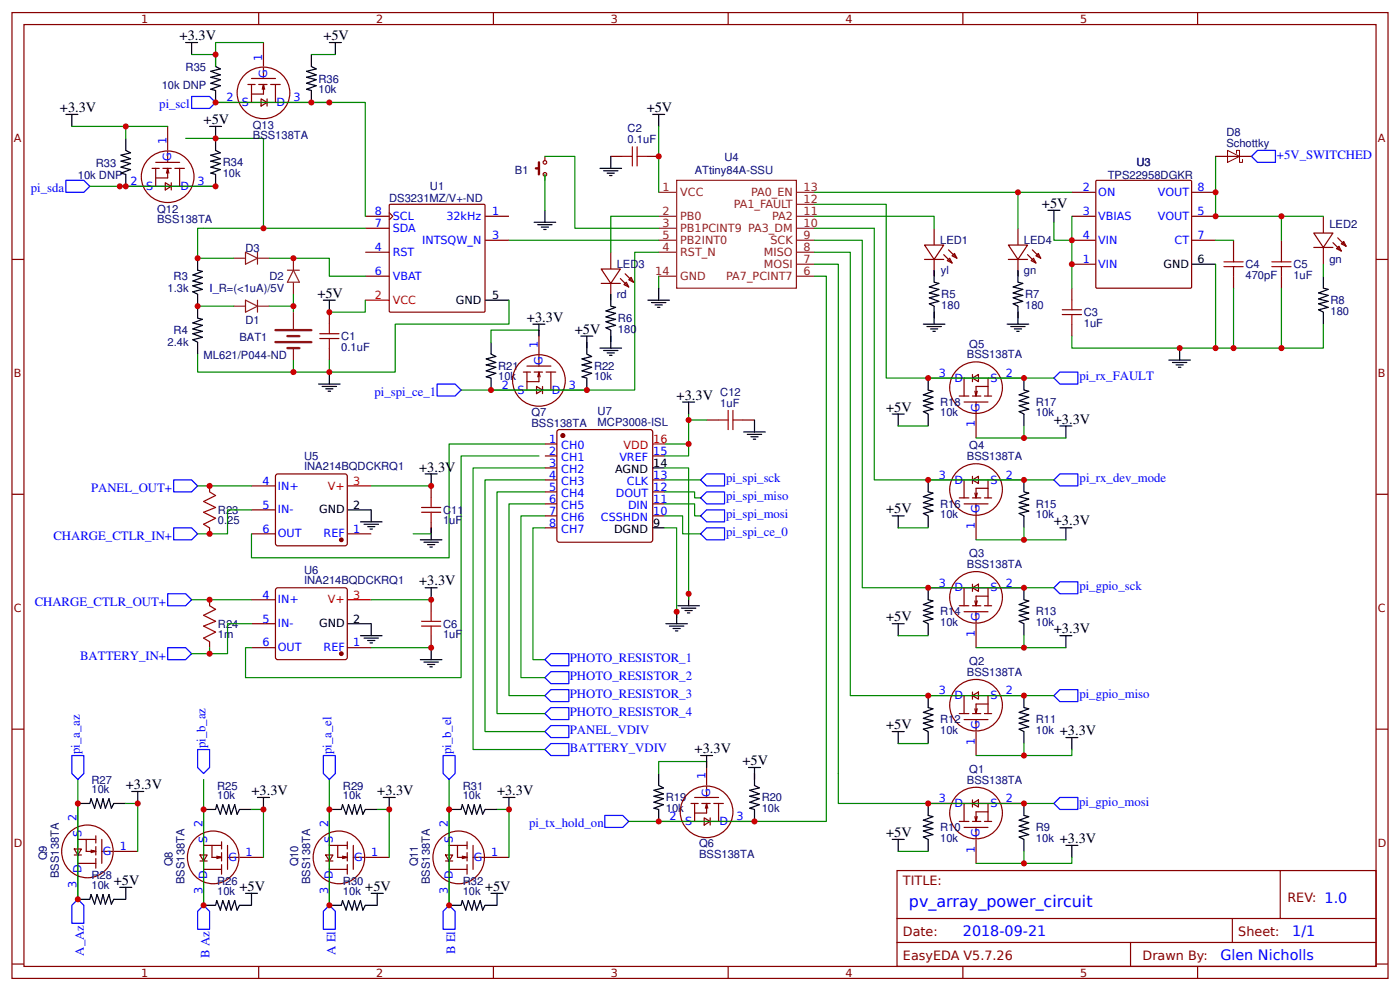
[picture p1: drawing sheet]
<svg xmlns="http://www.w3.org/2000/svg" width="309mm" height="219mm" viewBox="0 0 309 219" stroke-linecap="round" stroke-linejoin="round" font-family="sans-serif">
<defs><g id="words">
<text font-size="3.5" fill="#00f" x="200.8" y="200.2">pv_array_power_circuit</text>
<g font-size="3.2">
<text x="39.7" y="8.9">+3.3V</text>
<text x="71.4" y="8.9">+5V</text>
<text x="13.2" y="24.7">+3.3V</text>
<text x="45" y="27.4">+5V</text>
<text x="142.9" y="24.7">+5V</text>
<text x="230.2" y="45.9">+5V</text>
<text x="70.1" y="65.7">+5V</text>
<text x="116.4" y="71">+3.3V</text>
<text x="127" y="73.7">+5V</text>
<text x="149.5" y="88.2">+3.3V</text>
<text x="195.8" y="90.9">+5V</text>
<text x="232.8" y="93.5">+3.3V</text>
<text x="92.6" y="104.1">+3.3V</text>
<text x="195.8" y="113.4">+5V</text>
<text x="232.8" y="116">+3.3V</text>
<text x="92.6" y="129.2">+3.3V</text>
<text x="195.8" y="137.2">+5V</text>
<text x="232.8" y="139.8">+3.3V</text>
<text x="195.8" y="161">+5V</text>
<text x="153.5" y="166.3">+3.3V</text>
<text x="234.2" y="162.3">+3.3V</text>
<text x="164" y="168.9">+5V</text>
<text x="27.8" y="174.2">+3.3V</text>
<text x="55.6" y="175.6">+3.3V</text>
<text x="83.3" y="175.6">+3.3V</text>
<text x="109.8" y="175.6">+3.3V</text>
<text x="195.8" y="184.8">+5V</text>
<text x="234.2" y="186.1">+3.3V</text>
<text x="25.1" y="195.4">+5V</text>
<text x="52.9" y="196.7">+5V</text>
<text x="80.7" y="196.7">+5V</text>
<text x="107.2" y="196.7">+5V</text>
</g>
<g font-size="3.2" fill="#00f">
<text x="212.7" y="206.8">2018-09-21</text>
<text x="285.5" y="206.8">1/1</text>
<text x="269.6" y="212.1">Glen Nicholls</text>
</g>
<g font-size="2.8" fill="#00f">
<text x="35.2" y="23.9">pi_scl</text>
<text x="282.1" y="35.1">+5V_SWITCHED</text>
<text x="6.8" y="42.5">pi_sda</text>
<text x="82.7" y="87.4">pi_spi_ce_1</text>
<text x="238.5" y="84">pi_rx_FAULT</text>
<text x="160.4" y="106.5">pi_spi_sck</text>
<text x="238.5" y="106.5">pi_rx_dev_mode</text>
<text x="20.1" y="108.6">PANEL_OUT+</text>
<text x="160.4" y="110.5">pi_spi_miso</text>
<text x="11.8" y="119.2">CHARGE_CTLR_IN+</text>
<text x="160.4" y="114.4">pi_spi_mosi</text>
<text x="160.4" y="118.4">pi_spi_ce_0</text>
<text x="238.5" y="130.3">pi_gpio_sck</text>
<text x="7.7" y="133.7">CHARGE_CTLR_OUT+</text>
<text x="17.7" y="145.7">BATTERY_IN+</text>
<text x="125.9" y="146.2">PHOTO_RESISTOR_1</text>
<text x="125.9" y="150.2">PHOTO_RESISTOR_2</text>
<text x="125.9" y="154.2">PHOTO_RESISTOR_3</text>
<text x="238.5" y="154.1">pi_gpio_miso</text>
<text x="125.9" y="158.1">PHOTO_RESISTOR_4</text>
<text x="17.6" y="166.6" transform="rotate(-90 17.6 166.6)">pi_a_az</text>
<text x="45.4" y="165.3" transform="rotate(-90 45.4 165.3)">pi_b_az</text>
<text x="73.2" y="166.6" transform="rotate(-90 73.2 166.6)">pi_a_el</text>
<text x="99.7" y="166.6" transform="rotate(-90 99.7 166.6)">pi_b_el</text>
<text x="125.9" y="162.1">PANEL_VDIV</text>
<text x="125.9" y="166.1">BATTERY_VDIV</text>
<text x="238.4" y="177.9">pi_gpio_mosi</text>
<text x="116.9" y="182.7">pi_tx_hold_on</text>
<text x="18.5" y="211" transform="rotate(-90 18.5 211)">A_Az</text>
<text x="46.3" y="211.5" transform="rotate(-90 46.3 211.5)">B Az</text>
<text x="74.1" y="210.8" transform="rotate(-90 74.1 210.8)">A El</text>
<text x="100.5" y="210.7" transform="rotate(-90 100.5 210.7)">B El</text>
</g>
<g font-size="2.8" fill="#800">
<text x="199.5" y="195.4">TITLE:</text>
<text x="284.4" y="199.1">REV: 1.0</text>
<text x="199.5" y="206.8">Date:</text>
<text x="273.6" y="206.8">Sheet:</text>
<text x="199.5" y="212.1">EasyEDA V5.7.26</text>
<text x="252.4" y="212.1">Drawn By:</text>
</g>
<g font-size="2.5" fill="#800">
<text x="31.2" y="5">1</text>
<text x="83.1" y="5">2</text>
<text x="134.9" y="5">3</text>
<text x="186.8" y="5">4</text>
<text x="238.7" y="5">5</text>
<text x="3" y="31.4">A</text>
<text x="304.4" y="31.4">A</text>
<text x="3" y="83.2">B</text>
<text x="304.4" y="83.2">B</text>
<text x="3" y="135.1">C</text>
<text x="304.4" y="135.1">C</text>
<text x="3" y="186.9">D</text>
<text x="304.4" y="186.9">D</text>
<text x="31.2" y="215.6">1</text>
<text x="83.1" y="215.6">2</text>
<text x="134.9" y="215.6">3</text>
<text x="186.8" y="215.6">4</text>
<text x="238.7" y="215.6">5</text>
</g>
<g font-size="2.5" fill="#000080">
<text x="41" y="15.6">R35</text>
<text x="35.7" y="19.6">10k DNP</text>
<text x="70.4" y="20.6">10k</text>
<text x="70.4" y="18.2">R36</text>
<text x="55.9" y="28.5">Q13</text>
<text x="138.7" y="29.2">C2</text>
<text x="270.9" y="30">D8</text>
<text x="55.9" y="30.8">BSS138TA</text>
<text x="138.7" y="31.6">0.1uF</text>
<text x="160.1" y="35.5">U4</text>
<text x="270.9" y="32.4">Schottky</text>
<text x="17.2" y="39.4">10k DNP</text>
<text x="21.2" y="36.8">R33</text>
<text x="49.2" y="39.1">10k</text>
<text x="49.2" y="36.7">R34</text>
<text x="95" y="41.9">U1</text>
<text x="113.8" y="38.4">B1</text>
<text x="153.5" y="38.3">ATtiny84A-SSU</text>
<text x="244.7" y="39.4">TPS22958DGKR</text>
<text x="251.1" y="36.6">U3</text>
<text x="34.7" y="47">Q12</text>
<text x="86" y="44.6">DS3231MZ/V+-ND</text>
<text x="34.7" y="49.3">BSS138TA</text>
<text x="207.7" y="53.8">LED1</text>
<text x="226.2" y="53.8">LED4</text>
<text x="293.7" y="50.3">LED2</text>
<text x="54.2" y="55.6">D3</text>
<text x="136.3" y="59.1">LED3</text>
<text x="275.2" y="59.2">C4</text>
<text x="285.8" y="59.2">C5</text>
<text x="293.7" y="58">gn</text>
<text x="37" y="64.6">1.3k</text>
<text x="38.4" y="61.9">R3</text>
<text x="46.3" y="64.6">I_R=(&lt;1uA)/5V</text>
<text x="59.5" y="61.9">D2</text>
<text x="136.3" y="65.9">rd</text>
<text x="207.9" y="60.6">yl</text>
<text x="208" y="65.8">R5</text>
<text x="226.2" y="60.6">gn</text>
<text x="226.5" y="65.8">R7</text>
<text x="275.2" y="61.6">470pF</text>
<text x="285.8" y="61.6">1uF</text>
<text x="54.2" y="71.4">D1</text>
<text x="136.5" y="71.1">R6</text>
<text x="208" y="68.2">180</text>
<text x="226.5" y="68.2">180</text>
<text x="239.4" y="69.8">C3</text>
<text x="294" y="69.5">180</text>
<text x="294" y="67.1">R8</text>
<text x="37" y="76.5">2.4k</text>
<text x="38.4" y="73.8">R4</text>
<text x="52.9" y="75.3">BAT1</text>
<text x="75.4" y="77.5">0.1uF</text>
<text x="75.4" y="75.1">C1</text>
<text x="136.5" y="73.5">180</text>
<text x="214.1" y="76.7">Q5</text>
<text x="239.4" y="72.2">1uF</text>
<text x="45" y="79.2">ML621/P044-ND</text>
<text x="110.1" y="81.6">R21</text>
<text x="131.2" y="81.6">R22</text>
<text x="213.6" y="79.1">BSS138TA</text>
<text x="110.1" y="84">10k</text>
<text x="131.2" y="84">10k</text>
<text x="159.1" y="89.8">1uF</text>
<text x="159.1" y="87.4">C12</text>
<text x="207.7" y="89.6">R18</text>
<text x="228.9" y="89.6">R17</text>
<text x="117.4" y="94.2">BSS138TA</text>
<text x="117.4" y="91.8">Q7</text>
<text x="132" y="94.1">MCP3008-ISL</text>
<text x="132" y="91.7">U7</text>
<text x="207.7" y="91.9">10k</text>
<text x="228.9" y="91.9">10k</text>
<text x="67.2" y="101.6">U5</text>
<text x="213.6" y="101.6">BSS138TA</text>
<text x="214.1" y="99.2">Q4</text>
<text x="67.2" y="103.8">INA214BQDCKRQ1</text>
<text x="48.2" y="113.5">R23</text>
<text x="97.9" y="113.5">C11</text>
<text x="207.7" y="112.1">R16</text>
<text x="228.9" y="112.1">R15</text>
<text x="48.2" y="115.7">0.25</text>
<text x="97.9" y="115.7">1uF</text>
<text x="207.7" y="114.4">10k</text>
<text x="228.9" y="114.4">10k</text>
<text x="213.6" y="125.4">BSS138TA</text>
<text x="214.1" y="123">Q3</text>
<text x="67.2" y="129">INA214BQDCKRQ1</text>
<text x="67.2" y="126.8">U6</text>
<text x="207.7" y="135.9">R14</text>
<text x="228.9" y="135.9">R13</text>
<text x="48.2" y="140.8">1m</text>
<text x="48.2" y="138.6">R24</text>
<text x="97.9" y="140.8">1uF</text>
<text x="97.9" y="138.6">C6</text>
<text x="207.7" y="138.2">10k</text>
<text x="228.9" y="138.2">10k</text>
<text x="213.6" y="149.2">BSS138TA</text>
<text x="214.1" y="146.8">Q2</text>
<text x="207.7" y="159.7">R12</text>
<text x="228.9" y="159.7">R11</text>
<text x="207.7" y="162.1">10k</text>
<text x="228.9" y="162.1">10k</text>
<text x="20.2" y="173">R27</text>
<text x="213.6" y="173">BSS138TA</text>
<text x="214.1" y="170.7">Q1</text>
<text x="20.2" y="175.2">10k</text>
<text x="48" y="176.5">10k</text>
<text x="48" y="174.3">R25</text>
<text x="75.8" y="176.5">10k</text>
<text x="75.8" y="174.3">R29</text>
<text x="102.2" y="176.5">10k</text>
<text x="102.2" y="174.3">R31</text>
<text x="147.1" y="179.3">10k</text>
<text x="147.1" y="176.9">R19</text>
<text x="168.3" y="179.3">10k</text>
<text x="168.3" y="176.9">R20</text>
<text x="207.7" y="185.9">10k</text>
<text x="207.7" y="183.5">R10</text>
<text x="228.9" y="185.9">10k</text>
<text x="228.9" y="183.5">R9</text>
<text x="10.3" y="190" transform="rotate(-90 10.3 190)">Q9</text>
<text x="38.1" y="191.3" transform="rotate(-90 38.1 191.3)">Q8</text>
<text x="65.9" y="191.3" transform="rotate(-90 65.9 191.3)">Q10</text>
<text x="92.3" y="191.3" transform="rotate(-90 92.3 191.3)">Q11</text>
<text x="154.5" y="189.4">BSS138TA</text>
<text x="154.5" y="187.1">Q6</text>
<text x="13" y="193.9" transform="rotate(-90 13 193.9)">BSS138TA</text>
<text x="20.2" y="196.4">10k</text>
<text x="20.2" y="194.2">R28</text>
<text x="40.7" y="195.2" transform="rotate(-90 40.7 195.2)">BSS138TA</text>
<text x="48" y="197.7">10k</text>
<text x="48" y="195.5">R26</text>
<text x="68.5" y="195.2" transform="rotate(-90 68.5 195.2)">BSS138TA</text>
<text x="75.8" y="197.7">10k</text>
<text x="75.8" y="195.5">R30</text>
<text x="95" y="195.2" transform="rotate(-90 95 195.2)">BSS138TA</text>
<text x="102.2" y="197.7">10k</text>
<text x="102.2" y="195.5">R32</text>
</g>
<g font-size="2.5" fill="#00f">
<text x="57.9" y="13.4" transform="rotate(-90 57.9 13.4)">1</text>
<text x="59" y="17.1" transform="rotate(-90 59 17.1)">G</text>
<text x="50" y="22.4">2</text>
<text x="53.4" y="23.4">S</text>
<text x="61.1" y="23.4">D</text>
<text x="64.8" y="22.4">3</text>
<text x="36.8" y="31.9" transform="rotate(-90 36.8 31.9)">1</text>
<text x="37.8" y="35.6" transform="rotate(-90 37.8 35.6)">G</text>
<text x="28.9" y="40.9">2</text>
<text x="32.3" y="41.9">S</text>
<text x="39.9" y="41.9">D</text>
<text x="43.7" y="40.9">3</text>
<text x="82.8" y="47.5">8</text>
<text x="108.7" y="47.5">1</text>
<text x="239.2" y="42.2">2</text>
<text x="239.2" y="47.5">3</text>
<text x="242.6" y="43.3">ON</text>
<text x="255.8" y="43.3">VOUT</text>
<text x="264.6" y="47.5">5</text>
<text x="264.6" y="42.2">8</text>
<text x="82.8" y="50.1">7</text>
<text x="86.8" y="51.2">SDA</text>
<text x="86.8" y="48.6">SCL</text>
<text x="93.2" y="53.8">INTSQW_N</text>
<text x="98.6" y="48.6">32kHz</text>
<text x="108.7" y="52.8">3</text>
<text x="239.2" y="52.8">4</text>
<text x="242.6" y="48.6">VBIAS</text>
<text x="242.6" y="53.8">VIN</text>
<text x="255.8" y="48.6">VOUT</text>
<text x="259.5" y="53.8">CT</text>
<text x="264.6" y="52.8">7</text>
<text x="82.8" y="55.4">4</text>
<text x="86.8" y="56.5">RST</text>
<text x="239.2" y="58.1">1</text>
<text x="242.6" y="59.1">VIN</text>
<text x="82.8" y="60.7">6</text>
<text x="86.8" y="61.8">VBAT</text>
<text x="118.8" y="76.9" transform="rotate(-90 118.8 76.9)">1</text>
<text x="119.9" y="80.6" transform="rotate(-90 119.9 80.6)">G</text>
<text x="207.4" y="83.2">3</text>
<text x="222.2" y="83.2">2</text>
<text x="110.9" y="85.9">2</text>
<text x="114.3" y="86.9">S</text>
<text x="121.9" y="86.9">D</text>
<text x="125.7" y="85.9">3</text>
<text x="210.9" y="84.3">D</text>
<text x="218.8" y="84.3">S</text>
<text x="215.4" y="94.3" transform="rotate(-90 215.4 94.3)">1</text>
<text x="216.4" y="90.9" transform="rotate(-90 216.4 90.9)">G</text>
<text x="121.3" y="97.8">1</text>
<text x="121.3" y="100.4">2</text>
<text x="124" y="99.1">CH0</text>
<text x="124" y="101.7">CH1</text>
<text x="136.8" y="101.7">VREF</text>
<text x="144.3" y="100.4">15</text>
<text x="58" y="107">4</text>
<text x="121.3" y="103.1">3</text>
<text x="121.3" y="105.7">4</text>
<text x="124" y="104.4">CH2</text>
<text x="124" y="107">CH3</text>
<text x="138.5" y="107">CLK</text>
<text x="144.3" y="105.7">13</text>
<text x="207.4" y="105.7">3</text>
<text x="210.9" y="106.8">D</text>
<text x="218.8" y="106.8">S</text>
<text x="222.2" y="105.7">2</text>
<text x="58" y="112.3">5</text>
<text x="61.4" y="108.1">IN+</text>
<text x="61.4" y="113.4">IN-</text>
<text x="121.3" y="108.3">5</text>
<text x="121.3" y="111">6</text>
<text x="121.3" y="113.6">7</text>
<text x="124" y="109.7">CH4</text>
<text x="124" y="112.3">CH5</text>
<text x="136.1" y="109.7">DOUT</text>
<text x="138.7" y="112.3">DIN</text>
<text x="144.3" y="111">11</text>
<text x="144.3" y="113.6">10</text>
<text x="144.3" y="108.3">12</text>
<text x="216.4" y="113.4" transform="rotate(-90 216.4 113.4)">G</text>
<text x="58" y="117.6">6</text>
<text x="61.4" y="118.7">OUT</text>
<text x="71.5" y="118.7">REF</text>
<text x="78.1" y="117.6">1</text>
<text x="121.3" y="116.3">8</text>
<text x="124" y="115">CH6</text>
<text x="124" y="117.6">CH7</text>
<text x="132.8" y="115">CSSHDN</text>
<text x="215.4" y="116.8" transform="rotate(-90 215.4 116.8)">1</text>
<text x="207.4" y="129.5">3</text>
<text x="210.9" y="130.6">D</text>
<text x="218.8" y="130.6">S</text>
<text x="222.2" y="129.5">2</text>
<text x="58" y="132.2">4</text>
<text x="58" y="137.5">5</text>
<text x="61.4" y="133.2">IN+</text>
<text x="216.4" y="137.2" transform="rotate(-90 216.4 137.2)">G</text>
<text x="58" y="142.7">6</text>
<text x="61.4" y="138.5">IN-</text>
<text x="61.4" y="143.8">OUT</text>
<text x="71.5" y="143.8">REF</text>
<text x="78.1" y="142.7">1</text>
<text x="215.4" y="140.6" transform="rotate(-90 215.4 140.6)">1</text>
<text x="207.4" y="153.3">3</text>
<text x="210.9" y="154.4">D</text>
<text x="218.8" y="154.4">S</text>
<text x="222.2" y="153.3">2</text>
<text x="216.4" y="161" transform="rotate(-90 216.4 161)">G</text>
<text x="215.4" y="164.4" transform="rotate(-90 215.4 164.4)">1</text>
<text x="155.8" y="172.1" transform="rotate(-90 155.8 172.1)">1</text>
<text x="156.9" y="175.9" transform="rotate(-90 156.9 175.9)">G</text>
<text x="207.4" y="177.1">3</text>
<text x="210.9" y="178.2">D</text>
<text x="218.8" y="178.2">S</text>
<text x="222.2" y="177.1">2</text>
<text x="16.9" y="181.4" transform="rotate(-90 16.9 181.4)">2</text>
<text x="18" y="184.8" transform="rotate(-90 18 184.8)">S</text>
<text x="44.7" y="182.7" transform="rotate(-90 44.7 182.7)">2</text>
<text x="72.5" y="182.7" transform="rotate(-90 72.5 182.7)">2</text>
<text x="99" y="182.7" transform="rotate(-90 99 182.7)">2</text>
<text x="147.9" y="181.1">2</text>
<text x="151.3" y="182.2">S</text>
<text x="159" y="182.2">D</text>
<text x="162.7" y="181.1">3</text>
<text x="216.4" y="184.8" transform="rotate(-90 216.4 184.8)">G</text>
<text x="22.7" y="188.8">G</text>
<text x="26.5" y="187.7">1</text>
<text x="45.8" y="186.1" transform="rotate(-90 45.8 186.1)">S</text>
<text x="50.5" y="190.1">G</text>
<text x="54.2" y="189">1</text>
<text x="73.6" y="186.1" transform="rotate(-90 73.6 186.1)">S</text>
<text x="78.3" y="190.1">G</text>
<text x="82" y="189">1</text>
<text x="100" y="186.1" transform="rotate(-90 100 186.1)">S</text>
<text x="104.7" y="190.1">G</text>
<text x="108.5" y="189">1</text>
<text x="215.4" y="188.2" transform="rotate(-90 215.4 188.2)">1</text>
<text x="16.9" y="196.2" transform="rotate(-90 16.9 196.2)">3</text>
<text x="18" y="192.7" transform="rotate(-90 18 192.7)">D</text>
<text x="44.7" y="197.5" transform="rotate(-90 44.7 197.5)">3</text>
<text x="45.8" y="194.1" transform="rotate(-90 45.8 194.1)">D</text>
<text x="72.5" y="197.5" transform="rotate(-90 72.5 197.5)">3</text>
<text x="73.6" y="194.1" transform="rotate(-90 73.6 194.1)">D</text>
<text x="99" y="197.5" transform="rotate(-90 99 197.5)">3</text>
<text x="100" y="194.1" transform="rotate(-90 100 194.1)">D</text>
</g>
<g font-size="2.5" fill="#8d2323">
<text x="146.3" y="42.2">1</text>
<text x="146.3" y="47.5">2</text>
<text x="150.3" y="43.3">VCC</text>
<text x="162.1" y="45.9">PA1_FAULT</text>
<text x="165.9" y="43.3">PA0_EN</text>
<text x="177.5" y="47.5">11</text>
<text x="177.5" y="44.8">12</text>
<text x="177.5" y="42.2">13</text>
<text x="146.3" y="50.1">3</text>
<text x="146.3" y="52.8">5</text>
<text x="150.3" y="48.6">PB0</text>
<text x="150.3" y="51.2">PB1PCINT9 PA3_DM</text>
<text x="150.3" y="53.8">PB2INT0</text>
<text x="170.2" y="53.8">SCK</text>
<text x="170.6" y="48.6">PA2</text>
<text x="177.5" y="52.8">9</text>
<text x="177.5" y="50.1">10</text>
<text x="146.3" y="55.4">4</text>
<text x="150.3" y="56.5">RST_N</text>
<text x="168.8" y="59.1">MOSI</text>
<text x="168.8" y="56.5">MISO</text>
<text x="177.5" y="58.1">7</text>
<text x="177.5" y="55.4">8</text>
<text x="144.8" y="60.7">14</text>
<text x="150.3" y="61.8">GND</text>
<text x="160.5" y="61.8">PA7_PCINT7</text>
<text x="177.5" y="60.7">6</text>
</g>
<g font-size="2.5">
<text x="257.1" y="59.1">GND</text>
<text x="264.6" y="58.1">6</text>
<text x="100.7" y="67.1">GND</text>
<text x="108.7" y="66">5</text>
<text x="135.9" y="104.4">AGND</text>
<text x="144.3" y="103.1">14</text>
<text x="70.5" y="113.4">GND</text>
<text x="78.1" y="112.3">2</text>
<text x="135.7" y="117.6">DGND</text>
<text x="144.3" y="116.3">9</text>
<text x="78.1" y="137.5">2</text>
<text x="70.5" y="138.5">GND</text>
</g>
<g font-size="2.5" fill="#f00">
<text x="82.8" y="66">2</text>
<text x="86.8" y="67.1">VCC</text>
<text x="137.7" y="99.1">VDD</text>
<text x="144.3" y="97.8">16</text>
<text x="78.1" y="107">3</text>
<text x="72.4" y="108.1">V+</text>
<text x="72.4" y="133.2">V+</text>
<text x="78.1" y="132.2">3</text>
</g>
</g></defs>
<g fill="none" stroke="#800" stroke-width=".26">
<path d="M2.6 2.8h304.1v213.2h-304.1zM5.3 5.4h298.7v208h-298.7zM57.1 2.8v2.6M109 2.8v2.6M160.9 2.8v2.6M212.7 2.8v2.6M264.6 2.8v2.6M134.9 34.5h2.7M142.9 34.5h2.6M242.2 39.9l20.8-.1 .2 .2 .1 23.4-.2 .2h-20.7l-.3-.1v-23.4zM2.6 57.3h2.7M80.7 47.8h5.3"/>
<path d="M80.7 55.7h5.3M80.7 50.4h5.3M86 47l.8 .8-.8 .8M86.1 45.1h20.8l.2 .1 .1 23.5-.2 .2h-20.7l-.3-.1v-23.4zM107.2 47.8h5.2M107.2 53h5.2M236.8 47.8h5.3M236.8 53h5.3M236.8 58.3h5.3M236.8 42.5h5.3M263.3 47.8h5.3M263.3 53h5.3"/>
<path d="M263.3 42.5h5.3M272.5 53v2.7M283.1 53v2.7M290.2 51.5h4.3l-2.1 3.1zM290.2 54.6h4.3M292.4 47.8v3.7M292.4 54.6v3.7M294.5 53.6l1.8 1.8M295.5 52.5l1.9 1.9M295.8 54.4l.5 1-1-.5zM296.9 53.3l.5 1.1-1.1-.6zM304 57.3h2.7"/>
<path d="M72.8 68.9v2.7M72.8 76.9v2.6M80.7 61h5.3M236.8 63.6v2.7M236.8 71.6v2.6M272.5 61v2.6M283.1 61v2.6M120.4 98h2.6M123.3 94.9h20.4l.4 .2 .1 24.1-.3 .5h-20.3l-.5-.2-.1-24.1zM2.6 109.1h2.7M120.4 100.7h2.6M120.4 103.3h2.6"/>
<path d="M120.4 106h2.6M120.4 108.6h2.6M120.4 111.3h2.6M120.4 113.9h2.6M120.4 116.5h2.6M144.2 100.7h2.6M144.2 106h2.6M144.2 108.6h2.6M144.2 111.3h2.6M144.2 113.9h2.6M304 109.1h2.7M2.6 161h2.7"/>
<path d="M304 161h2.7M198.2 192.2h105.8v21.2h-105.8zM282.8 192.2v10.6M2.6 212.9h2.7M57.1 213.4v2.6M109 213.4v2.6M160.9 213.4v2.6M198.2 202.8h105.8M198.2 208.1h105.8M212.7 213.4v2.6M249.8 208.1v5.3M264.6 213.4v2.6"/>
<path d="M272.3 202.8v5.3M304 212.9h2.7"/>
</g>
<path d="M80.7 66.3h5.3M144.2 98h2.6" fill="none" stroke="#f00" stroke-width=".26"/>
<g fill="none" stroke="#000" stroke-width=".26">
<path d="M132.6 37.2h4.7M133.3 37.7h3.2M134.1 38.2h1.6M134.7 38.8h.5M134.9 34.5v2.7M144.2 25.3h2.6M145.5 25.3v2.6M43.7 57v2.7l1 .2-2.1 .8 2.1 .6-2.1 .7 2.1 .6-2.1 .5 2.1 .8-2.1 .5 1.1 .6v5.2l1 .3-2.1 .8 2.1 .5-2.1 .8 2.1 .6-2.1 .5 2.1 .8-2.1 .5 1.1 .5v2.7M231.5 46.4h2.7M232.8 46.4v2.7M263.3 58.3h5.3M71.4 66.3h2.7"/>
<path d="M72.8 66.3v2.6M107.2 66.3h5.2M143.1 66.3h4.8M143.9 66.8h3.2M144.7 67.3h1.6M145.3 67.9h.5M145.5 63.6v2.7M222.5 71.6h4.8M223.3 72.1h3.2M224.1 72.6h1.6M224.6 73.2h.6M224.9 68.9v2.7"/>
<path d="M258.2 79.5h4.8M260.6 76.9v2.6M292.4 61v2.6l1 .3-2.1 .8 2.1 .5-2.1 .8 2.1 .5-2.1 .6 2.1 .8-2.1 .5 1.1 .5v2.7M70.4 84.8h4.7M71.2 85.3h3.1M72 85.9h1.6M72.5 86.4h.5M72.8 82.2v2.6M150.8 88.8h2.7M152.1 88.8v2.6M259 80h3.2M259.8 80.6h1.6"/>
<path d="M260.3 81.1h.6M144.2 116.5h2.6M144.2 103.3h2.6M147.1 137.7h4.8M147.9 138.2h3.2M148.7 138.8h1.6M149.2 139.3h.6M149.5 135.1v2.6"/>
</g>
<g fill="none" stroke="#00f" stroke-width=".26">
<path d="M14.6 39.8h3.9l1.3 1.3-1.3 1.4h-3.9zM42.3 21.3h4l1.3 1.3-1.3 1.3h-4zM276.5 34.5l1.3-1.3h4v2.7h-4zM96.6 84.8h3.9l1.4 1.3-1.4 1.3h-3.9zM38.4 116.5h3.9l1.4 1.4-1.4 1.3h-3.9zM38.4 106h3.9l1.4 1.3-1.4 1.3h-3.9zM154.8 106l1.3-1.4h4v2.7h-4zM154.8 109.9l1.3-1.3h4v2.7h-4zM154.8 113.9l1.3-1.3h4v2.6h-4zM154.8 117.9l1.3-1.4h4v2.7h-4zM37 131.1h4l1.3 1.3-1.3 1.3h-4zM232.8 129.8l1.4-1.3h3.9v2.6h-3.9z"/>
<path d="M37 143h4l1.3 1.3-1.3 1.4h-4zM120.4 145.7l1.3-1.4h4v2.7h-4zM120.4 149.6l1.3-1.3h4v2.6h-4zM120.4 153.6l1.3-1.3h4v2.6h-4zM120.4 157.6l1.3-1.4h4v2.7h-4zM232.8 153.6l1.4-1.3h3.9v2.6h-3.9zM120.4 161.5l1.3-1.3h4v2.7h-4zM120.4 165.5l1.3-1.3h4v2.6h-4zM232.8 177.4l1.4-1.3h3.9v2.6h-3.9zM133.6 180h4l1.3 1.4-1.3 1.3h-4z"/>
</g>
<g fill="none" stroke="#080" stroke-width=".26">
<path d="M41 30.6h17.2v19.8M145.5 27.9v14.6M268.6 34.5v13.3h14.5v5.2M59.5 57h13.3v4h7.9M80.7 50.4h-37v6.6h7.9M232.8 49.1v3.9h4M236.8 47.8v15.8M268.6 58.3v18.6h-31.8v-2.7M268.6 53h3.9M283.1 47.8h9.3M43.7 67.6h7.9M64.8 65v2.6h-5.3"/>
<path d="M64.8 67.6v1.3M80.7 66.3v2.6h-7.9M112.4 66.3v5.3h-25.1v10.6h-43.6v-4M145.5 61v2.6M272.5 63.6v13.3M283.1 63.6v13.3h-14.5M292.4 71.6v5.3h-9.3M152.1 91.4v6.6h-5.3M120.4 116.5h-2.7v29.2h2.7M120.4 113.9h-5.3v35.7h5.3M120.4 111.3h-8v42.3h8M120.4 108.6h-10.6v49h10.6"/>
<path d="M120.4 106h-13.2v55.5h13.2M120.4 103.3h-15.9v62.2h15.9M146.8 116.5h2.7v19.9M146.8 106h8"/>
</g>
<g fill="none" stroke="#a00000" stroke-width=".26">
<path d="M137.6 34.5h2.1M139.7 32.4v4.2M140.8 32.4v4.2M140.8 34.5h2.1M270.4 58.9h4.2M270.4 57.8h4.2M272.5 55.7v2.1M272.5 58.9v2.1M281 58.9h4.2M281 57.8h4.2M283.1 55.7v2.1M283.1 58.9v2.1"/>
<path d="M70.6 74.7h4.3M70.6 73.7h4.3M72.8 71.6v2.1M72.8 74.7v2.2M234.7 69.5h4.2M234.7 68.4h4.2M236.8 66.3v2.1M236.8 69.5v2.1"/>
</g>
<g fill="none" stroke="#8d2323" stroke-width=".26">
<path d="M149.5 39.8h26.4v23.8h-26.4zM51.6 57h2.6M54.2 55.7l2.7 1.3-2.7 1.3zM56.9 55.7v2.6M56.9 57h2.6M63.5 59.7h2.6M64.8 59.7l1.3 2.6h-2.6zM64.8 57v2.7M145.5 42.5h4M145.5 47.8h4M145.5 50.4h4M145.5 55.7h4"/>
<path d="M145.5 53h4M175.9 42.5h4M175.9 47.8h4M175.9 50.4h4M175.9 55.7h4M175.9 53h4M175.9 58.3h4M175.9 45.1h4M51.6 67.6h2.6M54.2 66.3l2.7 1.3-2.7 1.3zM56.9 66.3v2.6M56.9 67.6h2.6"/>
<path d="M64.8 62.3v2.7M64.8 68.9v3.7M64.8 76.9v2.6M145.5 61h4M175.9 61h4"/>
</g>
<path d="M268.6 34.5h7.9" fill="none" stroke="#840000" stroke-width=".26"/>
<path d="M271.2 33.2l2.6 1.3-2.6 1.4zM273.2 33.9v-.7h.6v2.7h.7v-.7" fill="none" stroke="#840000" stroke-width=".22"/>
<circle cx="124.4" cy="96.2" r=".4" fill="#800" stroke="#800" stroke-width=".26"/>
<path d="M60.9 72.9h7.9M60.9 75.5h7.9M63.5 74.2h2.6M63.5 76.9h2.6" fill="none" stroke="#8d2323" stroke-width=".53"/>
<path d="M120.4 34.5v1.4M120.4 38.5v1.3" fill="none" stroke="#900" stroke-width=".26"/>
<g fill="#fff" stroke="#900" stroke-width=".26">
<circle cx="120.4" cy="38.5" r=".4"/>
<circle cx="120.4" cy="35.9" r=".4"/>
</g>
<path d="M118.4 37.2h.7M119.1 35.9v2.6" fill="none" stroke="#900" stroke-width=".53"/>
<g fill="none" stroke="#000" stroke-width=".26">
<path d="M41 9.4h2.7M42.3 9.4v2.6M47.6 12v2.7l1.1 .5-2.1 .5 2.1 .8-2.1 .6 2.1 .5-2.1 .8 2.1 .5-2.1 .8 1 .3v2.6M68.8 12v2.7l1 .5-2.1 .5 2.1 .8-2.1 .6 2.1 .5-2.1 .8 2.1 .5-2.1 .8 1.1 .3v2.6M72.8 9.4h2.6M74.1 9.4v2.6M14.6 25.3h2.6M15.9 25.3v2.6M27.8 30.6v2.6l1 .5-2.1 .6 2.1 .8-2.1 .5 2.1 .5-2.1 .8 2.1 .5-2.1 .8 1.1 .3v2.6M46.3 27.9h2.6M47.6 27.9v5.3l1.1 .5-2.1 .6 2.1 .8-2.1 .5 2.1 .5-2.1 .8 2.1 .5-2.1 .8 1 .3v2.6M118 49.1h4.8"/>
<path d="M118.8 49.6h3.2M119.6 50.1h1.6M120.1 50.7h.5M120.4 46.4v2.7M206.4 59.7v2.6l1 .3-2.1 .8 2.1 .5-2.1 .8 2.1 .5-2.1 .5 2.1 .8-2.1 .6 1.1 .5v4M224.9 59.7v2.6l1.1 .3-2.2 .8 2.2 .5-2.2 .8 2.2 .5-2.2 .5 2.2 .8-2.2 .6 1.1 .5v2.6M108.5 75.5v2.7l1 .5-2.1 .5 2.1 .8-2.1 .6 2.1 .5-2.1 .8 2.1 .5-2.1 .8 1.1 .3v2.6M117.7 71.6h2.7M119.1 71.6v2.6M128.3 74.2h2.7M129.6 74.2v4l1.1 .5-2.1 .5 2.1 .8-2.1 .6 2.1 .5-2.1 .8 2.1 .5-2.1 .8 1 .3v2.6M132.6 76.9h4.7"/>
<path d="M133.3 77.4h3.2M134.1 77.9h1.6M134.7 78.4h.5M134.9 65v2.6l1.1 .3-2.1 .8 2.1 .5-2.1 .8 2.1 .5-2.1 .5 2.1 .8-2.1 .6 1 .5v4M204 71.6h4.8M204.8 72.1h3.2M205.6 72.6h1.6M206.1 73.2h.5M164.3 95.4h4.8M165.1 95.9h3.2M165.9 96.4h1.6M166.4 97h.6"/>
<path d="M166.7 92.7v2.7M197.1 91.4h2.7M198.4 91.4v2.7M205.1 83.5v2.6l1 .3-2.1 .8 2.1 .5-2.1 .8 2.1 .5-2.1 .6 2.1 .8-2.1 .5 1.1 .5v2.7M226.2 83.5v2.6l1.1 .3-2.1 .8 2.1 .5-2.1 .8 2.1 .5-2.1 .6 2.1 .8-2.1 .5 1 .5v2.7M234.2 94.1h2.6M235.5 94.1v2.6M76.7 112.6h5.3v2.6M79.6 115.2h4.8M80.4 115.8h3.2M81.2 116.3h1.6M81.8 116.8h.5"/>
<path d="M92.9 119.2h4.7M93.7 119.7h3.1M93.9 104.6h2.7M95.2 104.6v2.7M95.2 116.5v2.7M197.1 113.9h2.7M198.4 113.9v2.6M205.1 106v2.6l1 .3-2.1 .8 2.1 .5-2.1 .8 2.1 .5-2.1 .6 2.1 .7-2.1 .6 1.1 .5v2.6M226.2 106v2.6l1.1 .3-2.1 .8 2.1 .5-2.1 .8 2.1 .5-2.1 .6 2.1 .7-2.1 .6 1 .5v2.6M234.2 116.5h2.6M235.5 116.5v2.7M76.7 137.7h5.3v2.7"/>
<path d="M93.9 129.8h2.7M94.5 120.3h1.5M95 120.8h.5M95.2 129.8v2.6M149.8 133.7h4.7M150.5 134.3h3.2M151.3 134.8h1.6M151.9 135.3h.5M152.1 131.1v2.6M197.1 137.7h2.7M198.4 137.7v2.7M205.1 129.8v2.6l1 .3-2.1 .8 2.1 .5-2.1 .8 2.1 .5-2.1 .6 2.1 .8-2.1 .5 1.1 .5v2.7"/>
<path d="M226.2 129.8v2.6l1.1 .3-2.1 .8 2.1 .5-2.1 .8 2.1 .5-2.1 .6 2.1 .8-2.1 .5 1 .5v2.7M79.6 140.4h4.8M80.4 140.9h3.2M81.2 141.4h1.6M81.8 141.9h.5M92.9 145.7h4.7M93.7 146.2h3.1M94.5 146.7h1.5M95 147.2h.5M95.2 143v2.7M205.1 153.6v2.6l1 .3-2.1 .8 2.1 .5-2.1 .8 2.1 .5-2.1 .6 2.1 .8-2.1 .5 1.1 .5v2.7M226.2 153.6v2.6l1.1 .3-2.1 .8 2.1 .5-2.1 .8 2.1 .5-2.1 .6 2.1 .8-2.1 .5 1 .5v2.7"/>
<path d="M234.2 140.4h2.6M235.5 140.4v2.6M17.2 177.4h2.6l.3-1.1 .8 2.2 .5-2.2 .8 2.2 .6-2.2 .5 2.2 .8-2.2 .5 2.2 .5-1.1h2.7M29.1 174.8h2.6M30.4 174.8v2.6M45 178.7h2.6l.3-1 .8 2.1 .5-2.1 .8 2.1 .5-2.1 .6 2.1 .8-2.1 .5 2.1 .5-1.1h2.7M56.9 176.1h2.6M58.2 176.1v2.6M72.8 178.7h2.6l.3-1 .8 2.1 .5-2.1 .8 2.1 .5-2.1 .5 2.1 .8-2.1 .6 2.1 .5-1.1h2.6M84.7 176.1h2.6M86 176.1v2.6M99.2 178.7h2.7l.2-1 .8 2.1 .6-2.1 .7 2.1 .6-2.1 .5 2.1 .8-2.1 .5 2.1 .6-1.1h2.6"/>
<path d="M111.1 176.1h2.7M112.4 176.1v2.6M145.5 170.8v2.6l1.1 .6-2.1 .5 2.1 .8-2.1 .5 2.1 .5-2.1 .8 2.1 .6-2.1 .8 1 .2v2.7M154.8 166.8h2.6M156.1 166.8v2.7M165.4 169.5h2.6M166.7 169.5v3.9l1 .6-2.1 .5 2.1 .8-2.1 .5 2.1 .5-2.1 .8 2.1 .6-2.1 .8 1.1 .2v2.7M197.1 161.5h2.7M198.4 161.5v2.7M205.1 177.4v2.6l1 .3-2.1 .8 2.1 .5-2.1 .8 2.1 .6-2.1 .5 2.1 .8-2.1 .5 1.1 .5v2.7M226.2 177.4v2.6l1.1 .3-2.1 .8 2.1 .5-2.1 .8 2.1 .6-2.1 .5 2.1 .8-2.1 .5 1 .5v2.7M235.5 162.9h2.6"/>
<path d="M236.8 162.9v2.6M26.5 195.9h2.6M27.8 195.9v2.7h-2.7l-.5 1-.5-2.1-.8 2.1-.5-2.1-.6 2.1-.8-2.1-.5 2.1-.8-2.1-.3 1.1h-2.6M54.2 197.2h2.7M55.6 197.2v2.7h-2.7l-.5 1.1-.5-2.2-.8 2.2-.6-2.2-.5 2.2-.8-2.2-.5 2.2-.8-2.2-.3 1.1h-2.6M82 197.2h2.7M83.3 197.2v2.7h-2.6l-.5 1.1-.6-2.2-.8 2.2-.5-2.2-.5 2.2-.8-2.2-.5 2.2-.8-2.2-.3 1.1h-2.6M108.5 197.2h2.6M109.8 197.2v2.7h-2.6l-.6 1.1-.5-2.2-.8 2.2-.5-2.2-.6 2.2-.7-2.2-.6 2.2-.8-2.2-.2 1.1h-2.7M197.1 185.3h2.7M198.4 185.3v2.7M235.5 186.7h2.6"/>
<path d="M236.8 186.7v2.6"/>
</g>
<g fill="none" stroke="#800" stroke-width=".26">
<path d="M54.1 16.5a5.8 5.8 0 0 1 8.2-.1 5.8 5.8 0 0 1 0 8.2 5.8 5.8 0 0 1-8.2-.1 5.6 5.6 0 0 1 0-8zM54.8 18.7h1.6M55.6 17.3h5.3M55.6 18.7v3.9M57.1 18.7h1.9M57.9 19.7l.3-1v2.1h-2.6M58.2 9.4v5.3M58.2 14.9v2.4M58.2 18.7l.3 1M59.8 18.7h2.1M60.9 18.7v3.9M32.9 35a5.8 5.8 0 0 1 8.2-.1 5.8 5.8 0 0 1 0 8.2 5.8 5.8 0 0 1-8.2-.1 5.6 5.6 0 0 1 0-8z"/>
<path d="M33.6 37.2h1.6M34.4 35.9h5.3M34.4 37.2v3.9M36 37.2h1.8M36.8 38.2l.2-1v2.1h-2.6M37 27.9v5.3M37 33.5v2.4M37 37.2l.3 1M38.6 37.2h2.1M39.7 37.2v3.9M47.6 22.6h21.2M57.7 21.8l1.3 .8-1.3 .8z"/>
<path d="M59 21.8v1.6M26.5 41.1h21.1M36.5 40.3l1.3 .8-1.3 .8zM37.8 40.3v1.6M132.8 59.4h4.3l-2.2 3.2zM134.9 55.7v3.7M204.3 54.1h4.2l-2.1 3.2zM204.3 57.3h4.2M206.4 50.4v3.7M206.4 57.3v3.7M208.5 56.2l1.8 1.9M209.3 57.5l.5-.5 .5 1.1z"/>
<path d="M209.5 55.2l1.9 1.8M210.3 56.5l.6-.5 .5 1zM222.8 54.1h4.2l-2.1 3.2zM222.8 57.3h4.2M224.9 50.4v3.7M224.9 57.3v3.7M227 56.2l1.9 1.9M227.8 57.5l.5-.5 .6 1.1zM228.1 55.2l1.8 1.8M228.9 56.5l.5-.5 .5 1zM114.9 80a5.8 5.8 0 0 1 8.3-.1 5.8 5.8 0 0 1 0 8.2 5.8 5.8 0 0 1-8.3-.1 5.6 5.6 0 0 1 0-8zM119.1 72.9v5.3"/>
<path d="M119.1 78.4v2.4M132.8 62.6h4.3M134.9 62.6v3.7M137.1 61.5l1.8 1.9M137.8 62.8l.6-.5 .5 1.1zM138.1 60.5l1.9 1.8M139.4 61.3l.6 1-1.1-.5zM108.5 86.1h21.1M115.6 82.2h1.6M116.4 80.8h5.3M116.4 82.2v3.9M118 82.2h1.9"/>
<path d="M118.5 85.3l1.4 .8-1.4 .8zM118.8 83.2l.3-1v2.1h-2.7M119.1 82.2l.2 1M119.9 85.3v1.6M120.6 82.2h2.2M121.7 82.2v3.9M156.1 92.7h2.6M164 92.7h2.7M205.1 83.5h21.1M211.5 81.6a5.8 5.8 0 0 1 8.2-.1 5.8 5.8 0 0 1 0 8.2 5.8 5.8 0 0 1-8.2-.1 5.6 5.6 0 0 1 0-8zM211.9 87.4h2.1M213 83.5v3.9"/>
<path d="M213 88.8h5.3M214.8 83.5l1.4-.8v1.6zM214.8 82.7v1.6M214.8 87.4h1.9M215.4 86.4l.2 1M215.6 88.8v2.3M215.6 91.4v5.3M217.5 87.4h1.6M218.3 85.3h-2.7v2.1l.3-1M218.3 83.5v3.9M46.3 107.3v1.3M46.3 116.5v1.4"/>
<path d="M55.6 117.9h5.3M55.6 107.3h5.3M55.6 112.6h5.3M61.1 104.7l15.1-.1 .5 .3v15.1l-.2 .4-15.1 .1-.5-.2v-15.1zM76.7 117.9h5.3M95.2 107.3v2.6M95.2 115.2v2.7M205.1 106h21.1M211.5 104.1a5.8 5.8 0 0 1 8.2-.1 5.8 5.8 0 0 1 0 8.2 5.8 5.8 0 0 1-8.2-.1 5.6 5.6 0 0 1 0-8zM211.9 109.9h2.1M213 106v3.9M213 111.3h5.3"/>
<path d="M214.8 106l1.4-.8v1.6zM214.8 105.2v1.6M214.8 109.9h1.9M215.4 108.9l.2 1M215.6 111.3v2.3M215.6 113.9v5.3M217.5 109.9h1.6M218.3 107.8h-2.7v2.1l.3-1M218.3 106v3.9M46.3 132.4v1.3M55.6 132.4h5.3M55.6 137.7h5.3"/>
<path d="M61.1 129.9l15.1-.1 .5 .2v15.1l-.2 .5-15.1 .1-.5-.3v-15.1zM95.2 132.4v2.7M205.1 129.8h21.1M211.5 127.9a5.8 5.8 0 0 1 8.2-.1 5.8 5.8 0 0 1 0 8.2 5.8 5.8 0 0 1-8.2-.1 5.6 5.6 0 0 1 0-8zM211.9 133.7h2.1M213 129.8v3.9M213 135.1h5.3M214.8 129.8l1.4-.8v1.6zM214.8 129v1.6M214.8 133.7h1.9M215.4 132.7l.2 1M215.6 135.1v2.4"/>
<path d="M215.6 137.7v5.3M217.5 133.7h1.6M218.3 131.6h-2.7v2.1l.3-1M218.3 129.8v3.9M46.3 141.7v1.3M55.6 143h5.3M76.7 143h5.3M95.2 140.4v2.6M205.1 153.6h21.1M211.5 151.7a5.8 5.8 0 0 1 8.2-.1 5.8 5.8 0 0 1 0 8.2 5.8 5.8 0 0 1-8.2-.1 5.6 5.6 0 0 1 0-8zM211.9 157.6h2.1M213 153.6v4"/>
<path d="M213 158.9h5.3M214.8 153.6l1.4-.8v1.6zM214.8 152.8v1.6M214.8 157.6h1.9M215.4 156.5l.2 1.1M215.6 158.9v2.4M217.5 157.6h1.6M218.3 155.4h-2.7v2.2l.3-1.1M218.3 153.6v4M17.2 177.4v21.2M45 178.7v21.2M72.8 178.7v21.2"/>
<path d="M99.2 178.7v21.2M152 175.2a5.8 5.8 0 0 1 8.2-.1 5.8 5.8 0 0 1 0 8.3 5.8 5.8 0 0 1-8.2-.1 5.6 5.6 0 0 1 0-8.1zM152.7 177.4h1.6M153.5 176.1h5.2M153.5 177.4v4M155 177.4h1.9M155.8 178.5l.3-1.1v2.1h-2.6M156.1 168.1v5.3M156.1 173.7v2.4M156.1 177.4l.3 1.1M157.7 177.4h2.1M158.7 177.4v4"/>
<path d="M205.1 177.4h21.1M211.5 175.5a5.8 5.8 0 0 1 8.2-.1 5.8 5.8 0 0 1 0 8.2 5.8 5.8 0 0 1-8.2-.1 5.6 5.6 0 0 1 0-8zM213 177.4v4M214.8 177.4l1.4-.8v1.6zM214.8 176.6v1.6M215.6 161.5v5.3M218.3 179.3h-2.7v2.1l.3-1.1M218.3 177.4v4M15.3 183.9a5.7 5.7 0 0 1 8 .1 5.7 5.7 0 0 1 0 8 5.7 5.7 0 0 1-8 .1 5.9 5.9 0 0 1 0-8.2zM16.4 187.5h1.6l-.8 1.3zM16.4 188.8h1.6M17.2 190.6h4"/>
<path d="M17.2 185.3h4M19 185.3v2.7h2.2l-1.1-.3M21.2 184.5v1.6M21.2 186.9v1.9M21.2 189.6v2.1M21.2 188l-1.1 .3M22.5 185.3v5.3M22.5 188h2.4M25.1 188h5.3M43.1 185.2a5.7 5.7 0 0 1 8 .1 5.7 5.7 0 0 1 0 8 5.7 5.7 0 0 1-8 .1 5.9 5.9 0 0 1 0-8.2zM44.2 188.8h1.6l-.8 1.3zM44.2 190.1h1.6"/>
<path d="M45 192h3.9M45 186.7h3.9M46.8 186.7v2.6h2.1l-1-.3M48.9 185.9v1.6M48.9 188.3v1.8M48.9 190.9v2.1M48.9 189.3l-1 .3M50.3 186.7v5.3M50.3 189.3h2.4M52.9 189.3h5.3M70.9 185.2a5.7 5.7 0 0 1 8 .1 5.7 5.7 0 0 1 0 8 5.7 5.7 0 0 1-8 .1 5.9 5.9 0 0 1 0-8.2zM72 188.8h1.6l-.8 1.3z"/>
<path d="M72 190.1h1.6M72.8 192h3.9M72.8 186.7h3.9M74.6 186.7v2.6h2.1l-1-.3M76.7 185.9v1.6M76.7 188.3v1.8M76.7 190.9v2.1M76.7 189.3l-1 .3M78.1 189.3h2.3M78.1 186.7v5.3M80.7 189.3h5.3M97.3 185.2a5.7 5.7 0 0 1 8.1 .1 5.7 5.7 0 0 1 0 8 5.7 5.7 0 0 1-8.1 .1 5.9 5.9 0 0 1 0-8.2z"/>
<path d="M98.4 188.8h1.6l-.8 1.3zM98.4 190.1h1.6M99.2 192h4M99.2 186.7h4M101.1 186.7v2.6h2.1l-1.1-.3M103.2 185.9v1.6M103.2 188.3v1.8M103.2 190.9v2.1M103.2 189.3l-1.1 .3M104.5 189.3h2.4M104.5 186.7v5.3M107.2 189.3h5.2"/>
<path d="M145.5 181.4h21.2M155.6 180.6l1.3 .8-1.3 .8zM156.9 180.6v1.6M211.9 181.4h2.1M213 182.7h5.3M214.8 181.4h1.9M215.4 180.3l.2 1.1M215.6 182.7v2.4M215.6 185.3v5.3M217.5 181.4h1.6"/>
</g>
<g fill="none" stroke="#080" stroke-width=".26">
<path d="M42.3 12h5.3v2.7M58.2 9.4h-10.6v2.6M68.8 12h5.3M15.9 27.9h11.9M37 27.9h-9.2v2.7M47.6 22.6h25.2M68.8 22.6h11.9v25.2M120.4 34.5h6.6v15.9h18.5M120.4 38.5v7.9M19.8 41.1h27.8M112.4 53h33.1M145.5 55.7h-5.3v30.4h-38.3"/>
<path d="M145.5 47.8h-10.6v7.9M179.9 58.3h5.3v119.1h47.6M179.9 55.7h8v97.9h44.9M179.9 53h10.6v76.8h42.3M179.9 50.4h13.2v55.6h39.7M179.9 45.1h15.9v38.4h37M179.9 47.8h26.5v2.6M179.9 42.5h56.9M224.9 42.5v7.9M292.4 58.3v2.7M64.8 79.5v2.7M72.8 79.5v2.7"/>
<path d="M119.1 72.9h-10.6v2.6M179.9 61h2.7v120.4h-43.7M120.4 98h-21.2v25.2h-43.6v-5.3M152.1 98v2.7h-5.3M152.1 92.7h4M198.4 94.1h6.7M226.2 94.1v2.6h-10.6M226.2 96.7h9.3M43.7 107.3h11.9M55.6 112.6h-5.3v5.3h-6.6M82 107.3h13.2M91.3 117.9h3.9"/>
<path d="M119.1 100.7h-17.2v48.9h-47.7v-6.6h1.4M146.8 103.3h5.3v29.1M146.8 108.6h6.7v1.3h1.3M146.8 111.3h6.7v2.6h1.3M146.8 113.9h4v4h4M198.4 116.5h6.7M226.2 116.5v2.7h-10.6M226.2 119.2h9.3M42.3 132.4h13.3M55.6 137.7h-5.3v6.6h-4M82 132.4h13.2M46.3 143v1.3h-4"/>
<path d="M82 143h13.2M198.4 140.4h6.7M226.2 140.4v2.6h-10.6M226.2 143h9.3M17.2 172.1v26.5M27.8 177.4h2.6v10.6M45 172.1v27.8M55.6 178.7h2.6v10.6M72.8 172.1v27.8M83.3 178.7h2.7v10.6M99.2 172.1v27.8M109.8 178.7h2.6v10.6"/>
<path d="M156.1 168.1h-10.6v2.7M198.4 164.2h6.7M226.2 164.2v2.6h-10.6M236.8 165.5v1.3h-10.6M198.4 188h6.7M226.2 188v2.6h-10.6M236.8 189.3v1.3h-10.6"/>
</g>
<g fill="none" stroke="#a00000" stroke-width=".26">
<path d="M158.7 92.7h2.2M160.9 90.6v4.3M161.9 90.6v4.3M161.9 92.7h2.1M46.3 108.6l1.3 .8-2.6 1.3 2.6 1.4-2.6 1 2.6 1.3-2.6 1.4 1.3 .7M93.1 112.1h4.3M93.1 113.1h4.3M95.2 109.9v2.2M95.2 113.1v2.1M46.3 133.7l1.3 .8-2.6 1.4 2.6 1.3-2.6 1 2.6 1.4-2.6 1.3 1.3 .8M93.1 137.2h4.3M93.1 138.2h4.3"/>
<path d="M95.2 135.1v2.1M95.2 138.2v2.2"/>
</g>
<path d="M234.2 82.2h3.9v2.6h-3.9l-1.4-1.3zM232.8 106l1.4-1.4h3.9v2.7h-3.9zM15.9 166.8h2.6v4l-1.3 1.3-1.3-1.3zM43.7 165.5h2.6v4l-1.3 1.3-1.3-1.3zM71.4 166.8h2.7v4l-1.3 1.3-1.4-1.3zM97.9 166.8h2.6v4l-1.3 1.3-1.3-1.3zM17.2 198.6l1.3 1.3v4h-2.6v-4zM45 199.9l1.3 1.3v4h-2.6v-4zM72.8 199.9l1.3 1.3v4h-2.7v-4zM99.2 199.9l1.3 1.3v4h-2.6v-4z" fill="none" stroke="#00f" stroke-width=".26"/>
<path d="M76.7 107.3h5.3M76.7 132.4h5.3" fill="none" stroke="#f00" stroke-width=".26"/>
<g fill="#800" stroke="#800" stroke-width=".26">
<circle cx="75.4" cy="119.2" r=".4"/>
<circle cx="75.4" cy="144.3" r=".4"/>
</g>
<g fill="#c00">
<circle cx="27.8" cy="27.9" r=".66"/>
<circle cx="47.6" cy="41.1" r=".66"/>
<circle cx="27.8" cy="41.1" r=".66"/>
<circle cx="47.6" cy="30.6" r=".66"/>
<circle cx="47.6" cy="12" r=".66"/>
<circle cx="72.8" cy="22.6" r=".66"/>
<circle cx="30.4" cy="177.4" r=".66"/>
<circle cx="58.2" cy="178.7" r=".66"/>
<circle cx="112.4" cy="178.7" r=".66"/>
<circle cx="58.2" cy="50.4" r=".66"/>
<circle cx="72.8" cy="178.7" r=".66"/>
<circle cx="72.8" cy="199.9" r=".66"/>
<circle cx="17.2" cy="177.4" r=".66"/>
<circle cx="17.2" cy="198.6" r=".66"/>
<circle cx="95.3" cy="132.4" r=".66"/>
<circle cx="46.3" cy="117.9" r=".66"/>
<circle cx="46.3" cy="107.3" r=".66"/>
<circle cx="108.5" cy="86.1" r=".66"/>
<circle cx="129.6" cy="86.1" r=".66"/>
<circle cx="226.2" cy="96.7" r=".66"/>
<circle cx="226.2" cy="143" r=".66"/>
<circle cx="226.2" cy="190.6" r=".66"/>
<circle cx="205.1" cy="83.5" r=".66"/>
<circle cx="226.2" cy="83.5" r=".66"/>
<circle cx="205.1" cy="106" r=".66"/>
<circle cx="226.2" cy="106" r=".66"/>
<circle cx="205.1" cy="153.6" r=".66"/>
<circle cx="226.2" cy="153.6" r=".66"/>
<circle cx="226.2" cy="177.4" r=".66"/>
<circle cx="268.6" cy="42.5" r=".66"/>
<circle cx="64.8" cy="82.2" r=".66"/>
<circle cx="152.1" cy="92.7" r=".66"/>
<circle cx="260.6" cy="76.9" r=".66"/>
<circle cx="236.8" cy="53" r=".66"/>
<circle cx="268.6" cy="76.9" r=".66"/>
<circle cx="64.8" cy="57" r=".66"/>
<circle cx="64.8" cy="67.6" r=".66"/>
<circle cx="43.7" cy="67.6" r=".66"/>
<circle cx="72.8" cy="68.9" r=".66"/>
<circle cx="43.7" cy="57" r=".66"/>
<circle cx="272.5" cy="76.9" r=".66"/>
<circle cx="236.8" cy="58.3" r=".66"/>
<circle cx="268.6" cy="47.8" r=".66"/>
<circle cx="283.1" cy="47.8" r=".66"/>
<circle cx="283.1" cy="76.9" r=".66"/>
<circle cx="152.1" cy="98" r=".66"/>
<circle cx="145.5" cy="34.5" r=".66"/>
<circle cx="72.8" cy="82.2" r=".66"/>
<circle cx="224.9" cy="42.5" r=".66"/>
<circle cx="205.1" cy="177.4" r=".66"/>
<circle cx="149.5" cy="135.1" r=".66"/>
<circle cx="152.1" cy="131.1" r=".66"/>
<circle cx="226.2" cy="129.8" r=".66"/>
<circle cx="205.1" cy="129.8" r=".66"/>
<circle cx="226.2" cy="166.8" r=".66"/>
<circle cx="226.2" cy="119.2" r=".66"/>
<circle cx="166.7" cy="181.4" r=".66"/>
<circle cx="145.5" cy="181.4" r=".66"/>
<circle cx="46.3" cy="132.4" r=".66"/>
<circle cx="46.3" cy="144.3" r=".66"/>
<circle cx="95.3" cy="107.3" r=".66"/>
<circle cx="45" cy="199.9" r=".66"/>
<circle cx="45" cy="178.7" r=".66"/>
<circle cx="99.2" cy="199.9" r=".66"/>
<circle cx="99.2" cy="178.7" r=".66"/>
<circle cx="86" cy="178.7" r=".66"/>
<circle cx="95.3" cy="143" r=".66"/>
<circle cx="47.6" cy="22.6" r=".66"/>
<circle cx="68.8" cy="22.6" r=".66"/>
<circle cx="26.5" cy="41.1" r=".66"/>
</g>
<use href="#words"/>
</svg>
